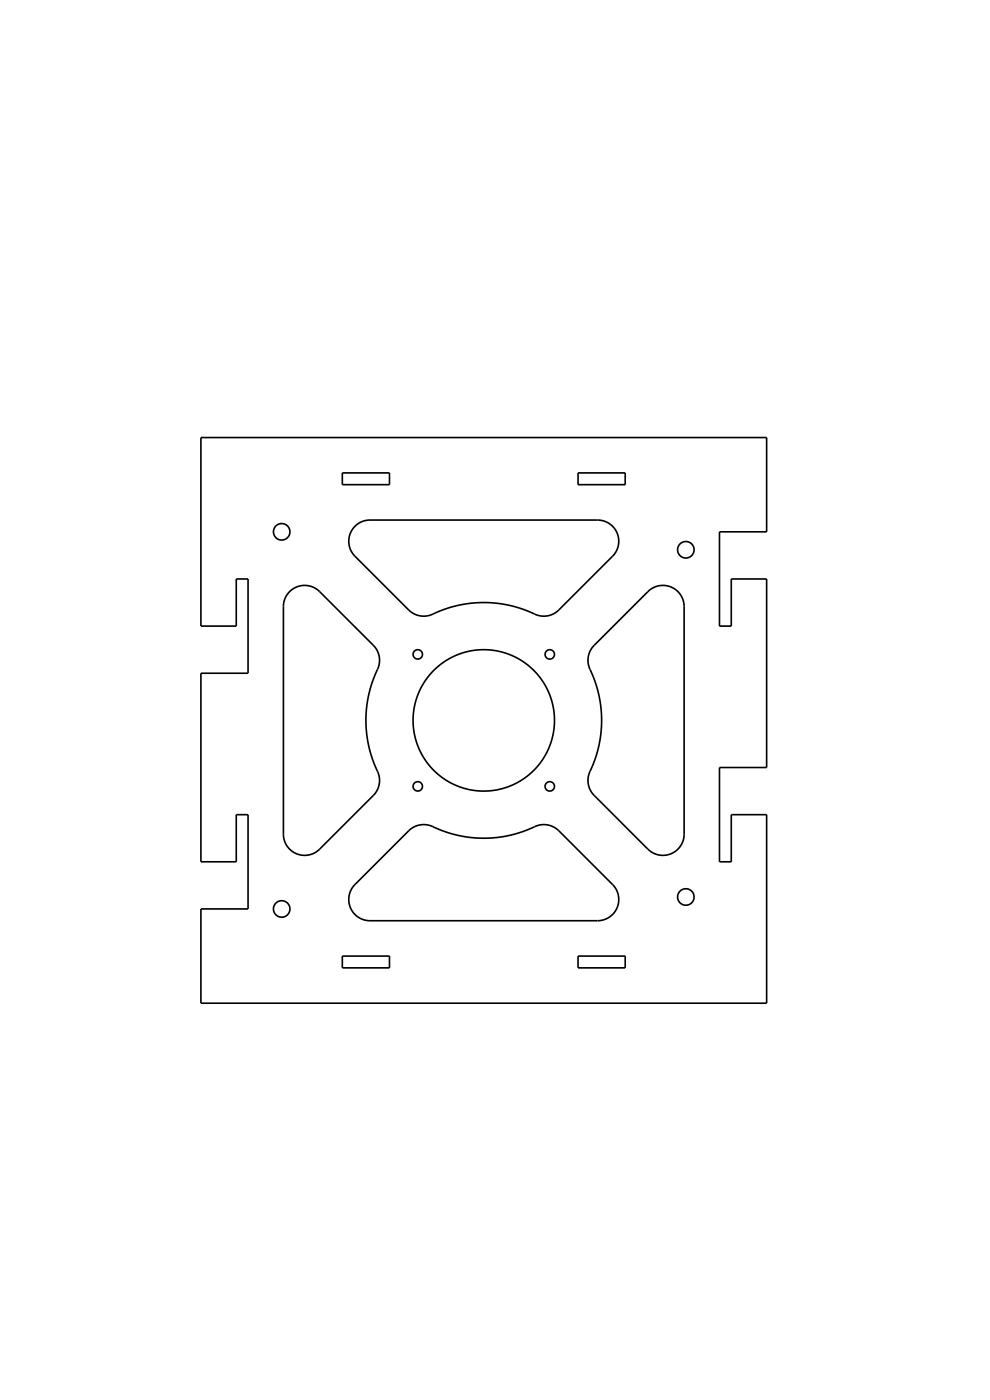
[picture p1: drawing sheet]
<svg xmlns="http://www.w3.org/2000/svg" width="210mm" height="297mm" viewBox="0 0 210 297" stroke-linecap="round" stroke-linejoin="round" font-family="sans-serif">
<g fill="none" stroke="#000" stroke-width=".35">
<path d="M42.6 92.8h120v20h-10v20h2.5v-10h7.5v40h-10v20h2.5v-10h7.5v40h-120v-20h10v-20h-2.5v10h-7.5v-40h10v-20h-2.5v10h-7.5zM72.6 100.3h10v2.5h-10zM75.3 111.6l1.5-.9 1.7-.4h48.3a4.5 4.5 0 0 1 4.1 2.8 4.5 4.5 0 0 1-1 4.9l-11.4 11.4a4.8 4.8 0 0 1-6 .5l-2.3-.9-2.5-.6-2.4-.4-2.5-.2-2.3 .1-2.7 .4-2.4 .6-2.1 .7a6.3 6.3 0 0 1-4.7 .9l-.9-.3-.8-.6-11.6-11.6a4.5 4.5 0 0 1 0-6.4zM122.6 100.3h10v2.5h-10zM61.5 125.5a4.5 4.5 0 0 1 6.3 0l11.4 11.4a4.8 4.8 0 0 1 .5 6l-.8 2.1-.7 2.7-.4 2.5-.2 2.5 .1 2.5 .4 2.4 .6 2.5 .7 2.1a6.3 6.3 0 0 1 .9 4.6l-.5 1.2-.6 .7-11.4 11.4a4.5 4.5 0 0 1-4.9 1 4.5 4.5 0 0 1-2.8-4.1v-48.3l.4-1.8zM137.4 125.5a4.5 4.5 0 0 1 4.9-1 4.5 4.5 0 0 1 2.8 4.2v48.3a4.5 4.5 0 0 1-2.8 4.1 4.5 4.5 0 0 1-4.9-1l-11.4-11.4a4.8 4.8 0 0 1-.4-6l.9-2.3 .6-2.4 .4-2.5 .1-2.5-.1-2.3-.3-2.7-.6-2.4-.8-2.1a6.3 6.3 0 0 1-.9-4.7l.4-.9 .6-.8zM86.7 176.2a4.8 4.8 0 0 1 6-.4l2.1 .8 2.7 .7 2.5 .4 2.5 .1 2.4-.1 2.5-.3 2.4-.6 2.2-.8a6.3 6.3 0 0 1 4.6-.9l1.2 .5 .7 .6 11.4 11.4a4.5 4.5 0 0 1 1 4.9 4.5 4.5 0 0 1-4.1 2.8h-48.3a4.5 4.5 0 0 1-4.2-2.8 4.5 4.5 0 0 1 1-4.9zM72.6 202.8h10v2.5h-10zM122.6 202.8h10v2.5h-10z"/>
<circle cx="59.8" cy="112.8" r="1.75"/>
<circle cx="145.5" cy="116.6" r="1.75"/>
<circle cx="88.6" cy="138.8" r="1"/>
<circle cx="116.6" cy="138.8" r="1"/>
<circle cx="102.6" cy="152.8" r="15"/>
<circle cx="88.6" cy="166.8" r="1"/>
<circle cx="116.6" cy="166.8" r="1"/>
<circle cx="59.8" cy="192.8" r="1.75"/>
<circle cx="145.5" cy="190.3" r="1.75"/>
</g>
</svg>
